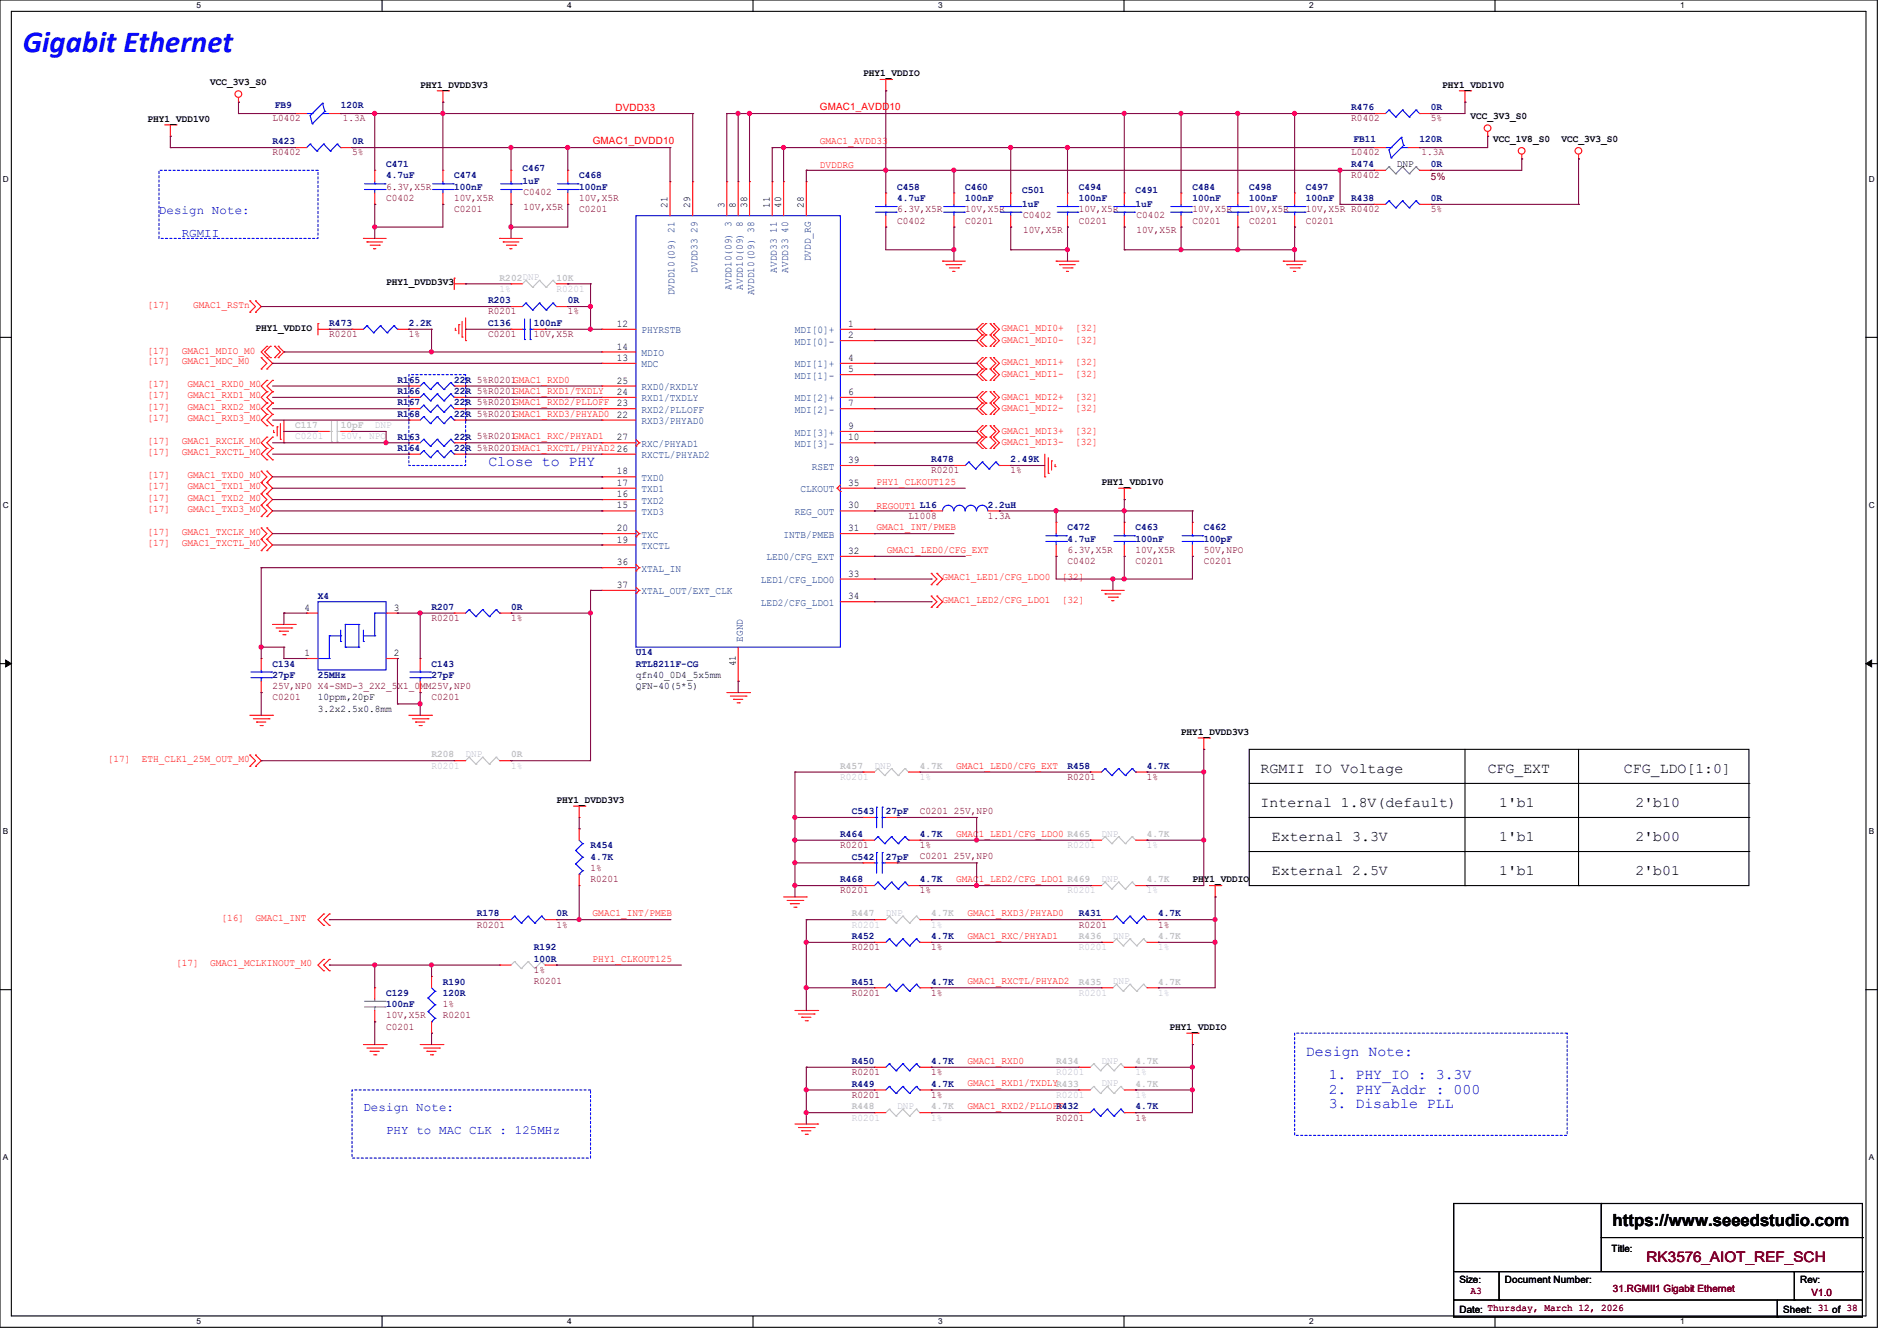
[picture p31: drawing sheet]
<svg xmlns="http://www.w3.org/2000/svg" width="297mm" height="210mm" viewBox="0 0 297 210" stroke-linecap="round" stroke-linejoin="round" font-family="sans-serif">
<defs><g id="words">
<text font-size="4.8" fill="#00f" x="3.6" y="8.1">Gigabit Ethernet</text>
<text font-size="2.6" x="252.5" y="191.9">https://www.seeedstudio.com</text>
<g font-size="2.3" fill="#00f">
<text x="76.5" y="73">Close to PHY</text>
<text x="204.5" y="165.4">Design Note:</text>
<text x="208" y="169">1. PHY_IO : 3.3V</text>
<text x="208" y="171.3">2. PHY Addr : 000</text>
<text x="208" y="173.6">3. Disable PLL</text>
</g>
<g font-size="2.3">
<text x="197.4" y="121">RGMII IO Voltage</text>
<text x="232.9" y="121">CFG_EXT</text>
<text x="254.3" y="121">CFG_LDO[1:0]</text>
<text x="197.4" y="126.3">Internal 1.8V(default)</text>
<text x="199.1" y="131.7">External 3.3V</text>
<text x="234.7" y="131.7">1'b1</text>
<text x="234.7" y="126.3">1'b1</text>
<text x="256" y="126.3">2'b10</text>
<text x="256" y="131.7">2'b00</text>
<text x="199.1" y="137">External 2.5V</text>
<text x="234.7" y="137">1'b1</text>
<text x="256" y="137">2'b01</text>
</g>
<text font-size="2.3" fill="#800000" x="257.8" y="197.7">RK3576_AIOT_REF_SCH</text>
<g font-size="1.9" fill="#00f">
<text x="24.9" y="33.5">Design Note:</text>
<text x="28.4" y="37.1">RGMII</text>
<text x="56.9" y="174">Design Note:</text>
<text x="60.5" y="177.5">PHY to MAC CLK : 125MHz</text>
</g>
<g font-size="1.6">
<text x="135.1" y="11.9">PHY1_VDDIO</text>
<text x="32.9" y="13.4">VCC_3V3_S0</text>
<text x="65.8" y="13.7">PHY1_DVDD3V3</text>
<text x="225.8" y="13.7">PHY1_VDD1V0</text>
<text x="23.1" y="19.1">PHY1_VDD1V0</text>
<text x="230.2" y="18.7">VCC_3V3_S0</text>
<text x="233.8" y="22.3">VCC_1V8_S0</text>
<text x="244.5" y="22.3">VCC_3V3_S0</text>
<text x="218.7" y="26.1">DNP</text>
<text x="104.5" y="32.6" transform="rotate(-90 104.5 32.6)">21</text>
<text x="108.1" y="32.6" transform="rotate(-90 108.1 32.6)">29</text>
<text x="113.4" y="32.6" transform="rotate(-90 113.4 32.6)">3</text>
<text x="115.2" y="32.6" transform="rotate(-90 115.2 32.6)">8</text>
<text x="117" y="32.6" transform="rotate(-90 117 32.6)">38</text>
<text x="120.5" y="32.6" transform="rotate(-90 120.5 32.6)">11</text>
<text x="122.3" y="32.6" transform="rotate(-90 122.3 32.6)">40</text>
<text x="125.9" y="32.6" transform="rotate(-90 125.9 32.6)">28</text>
<text x="60.4" y="44.7">PHY1_DVDD3V3</text>
<text x="40" y="51.8">PHY1_VDDIO</text>
<text x="96.6" y="51.2">12</text>
<text x="132.8" y="51.2">1</text>
<text x="132.8" y="53">2</text>
<text x="96.6" y="56.5">13</text>
<text x="96.6" y="54.7">14</text>
<text x="132.8" y="56.5">4</text>
<text x="132.8" y="58.3">5</text>
<text x="96.6" y="60.1">25</text>
<text x="96.6" y="61.8">24</text>
<text x="96.6" y="65.4">22</text>
<text x="132.8" y="61.8">6</text>
<text x="132.8" y="63.6">7</text>
<text x="96.6" y="69">27</text>
<text x="132.8" y="67.2">9</text>
<text x="132.8" y="69">10</text>
<text x="96.6" y="74.3">18</text>
<text x="96.6" y="76.1">17</text>
<text x="96.6" y="77.9">16</text>
<text x="132.8" y="76.1">35</text>
<text x="132.8" y="72.5">39</text>
<text x="172.5" y="75.9">PHY1_VDD1V0</text>
<text x="96.6" y="83.2">20</text>
<text x="96.6" y="79.6">15</text>
<text x="132.8" y="79.6">30</text>
<text x="132.8" y="83.2">31</text>
<text x="96.6" y="85">19</text>
<text x="96.6" y="88.5">36</text>
<text x="132.8" y="86.7">32</text>
<text x="47.7" y="95.6">4</text>
<text x="61.7" y="95.6">3</text>
<text x="96.6" y="92.1">37</text>
<text x="132.8" y="93.9">34</text>
<text x="132.8" y="90.3">33</text>
<text x="47.7" y="102.7">1</text>
<text x="61.7" y="102.7">2</text>
<text x="99.6" y="107.9">QFN-40(5*5)</text>
<text x="99.6" y="106.1">qfn40_0D4_5x5mm</text>
<text x="115.2" y="104.4" transform="rotate(-90 115.2 104.4)">41</text>
<text x="49.8" y="109.7">10ppm,20pF</text>
<text x="49.8" y="111.5">3.2x2.5x0.8mm</text>
<text x="184.9" y="115.1">PHY1_DVDD3V3</text>
<text x="87.1" y="125.7">PHY1_DVDD3V3</text>
<text x="186.7" y="138.2">PHY1_VDDIO</text>
<text x="183.1" y="161.3">PHY1_VDDIO</text>
<text x="252.3" y="196.1">Title:</text>
<text x="228.5" y="200.9">Size:</text>
<text x="235.6" y="200.9">Document Number:</text>
<text x="281.8" y="200.9">Rev:</text>
<text x="228.5" y="205.6">Date: Thursday, March 12, 2026</text>
<text x="279.2" y="205.6">Sheet: 31 of 38</text>
</g>
<g font-size="1.6" fill="#000080">
<text x="43" y="16.9">FB9</text>
<text x="53.3" y="16.9">120R</text>
<text x="211.6" y="17.3">R476</text>
<text x="224" y="17.3">0R</text>
<text x="42.7" y="22.6">R423</text>
<text x="55.1" y="22.6">0R</text>
<text x="211.9" y="22.3">FB11</text>
<text x="222.2" y="22.3">120R</text>
<text x="60.4" y="26.2">C471</text>
<text x="60.4" y="27.9">4.7uF</text>
<text x="71.1" y="27.9">C474</text>
<text x="71.1" y="29.7">100nF</text>
<text x="81.8" y="26.7">C467</text>
<text x="81.8" y="28.8">1uF</text>
<text x="90.7" y="27.9">C468</text>
<text x="90.7" y="29.7">100nF</text>
<text x="140.5" y="29.7">C458</text>
<text x="151.1" y="29.7">C460</text>
<text x="168.9" y="29.7">C494</text>
<text x="186.7" y="29.7">C484</text>
<text x="195.6" y="29.7">C498</text>
<text x="204.5" y="29.7">C497</text>
<text x="211.6" y="26.2">R474</text>
<text x="224" y="26.2">0R</text>
<text x="140.5" y="31.5">4.7uF</text>
<text x="151.1" y="31.5">100nF</text>
<text x="160" y="30.3">C501</text>
<text x="160" y="32.4">1uF</text>
<text x="168.9" y="31.5">100nF</text>
<text x="177.8" y="30.3">C491</text>
<text x="177.8" y="32.4">1uF</text>
<text x="186.7" y="31.5">100nF</text>
<text x="195.6" y="31.5">100nF</text>
<text x="204.5" y="31.5">100nF</text>
<text x="211.6" y="31.5">R438</text>
<text x="224" y="31.5">0R</text>
<text x="76.4" y="47.5">R203</text>
<text x="88.9" y="47.5">0R</text>
<text x="51.6" y="51.1">R473</text>
<text x="64" y="51.1">2.2K</text>
<text x="76.4" y="51.1">C136</text>
<text x="83.6" y="51.1">100nF</text>
<text x="62.2" y="59.9">R165</text>
<text x="71.1" y="59.9">22R 5%R0201GMAC1_RXD0</text>
<text x="62.2" y="61.7">R166</text>
<text x="62.2" y="63.5">R167</text>
<text x="62.2" y="65.3">R168</text>
<text x="71.1" y="61.7">22R 5%R0201GMAC1_RXD1/TXDLY</text>
<text x="71.1" y="63.5">22R 5%R0201GMAC1_RXD2/PLLOFF 23</text>
<text x="71.1" y="65.3">22R 5%R0201GMAC1_RXD3/PHYAD0</text>
<text x="62.2" y="68.8">R163</text>
<text x="62.2" y="70.6">R164</text>
<text x="71.1" y="68.8">22R 5%R0201GMAC1_RXC/PHYAD1</text>
<text x="71.1" y="70.6">22R 5%R0201GMAC1_RXCTL/PHYAD226</text>
<text x="145.8" y="72.4">R478</text>
<text x="158.2" y="72.4">2.49K</text>
<text x="154.7" y="79.5">2.2uH</text>
<text x="167.1" y="83.1">C472</text>
<text x="177.8" y="83.1">C463</text>
<text x="188.5" y="83.1">C462</text>
<text x="167.1" y="84.8">4.7uF</text>
<text x="177.8" y="84.8">100nF</text>
<text x="188.5" y="84.8">100pF</text>
<text x="49.8" y="93.7">X4</text>
<text x="67.6" y="95.5">R207</text>
<text x="80" y="95.5">0R</text>
<text x="42.7" y="104.4">C134</text>
<text x="42.7" y="106.2">27pF</text>
<text x="49.8" y="106.2">25MHz</text>
<text x="67.6" y="104.4">C143</text>
<text x="67.6" y="106.2">27pF</text>
<text x="99.6" y="102.6">U14</text>
<text x="99.6" y="104.4">RTL8211F-CG</text>
<text x="167.1" y="120.4">R458</text>
<text x="179.6" y="120.4">4.7K</text>
<text x="131.6" y="131.1">R464</text>
<text x="133.3" y="127.5">C543</text>
<text x="138.7" y="127.5">27pF</text>
<text x="144" y="131.1">4.7K</text>
<text x="92.4" y="132.8">R454</text>
<text x="92.4" y="134.6">4.7K</text>
<text x="133.3" y="134.6">C542</text>
<text x="138.7" y="134.6">27pF</text>
<text x="74.7" y="143.5">R178</text>
<text x="87.1" y="143.5">0R</text>
<text x="131.6" y="138.2">R468</text>
<text x="144" y="138.2">4.7K</text>
<text x="168.9" y="143.5">R431</text>
<text x="181.3" y="143.5">4.7K</text>
<text x="83.6" y="148.8">R192</text>
<text x="133.3" y="147.1">R452</text>
<text x="145.8" y="147.1">4.7K</text>
<text x="60.4" y="156">C129</text>
<text x="69.3" y="154.2">R190</text>
<text x="69.3" y="156">120R</text>
<text x="83.6" y="150.6">100R</text>
<text x="133.3" y="154.2">R451</text>
<text x="145.8" y="154.2">4.7K</text>
<text x="60.4" y="157.7">100nF</text>
<text x="133.3" y="166.6">R450</text>
<text x="145.8" y="166.6">4.7K</text>
<text x="133.3" y="170.2">R449</text>
<text x="145.8" y="170.2">4.7K</text>
<text x="165.3" y="173.7">R432</text>
<text x="177.8" y="173.7">4.7K</text>
</g>
<g font-size="1.6" fill="#f00">
<text x="96.4" y="17.4">DVDD33</text>
<text x="128.4" y="17.2">GMAC1_AVDD10</text>
<text x="92.8" y="22.6">GMAC1_DVDD10</text>
<text x="128.3" y="22.6">GMAC1_AVDD33</text>
<text x="128.3" y="26.3">DVDDRG</text>
<text x="23.1" y="48.2">[17]</text>
<text x="30.2" y="48.2">GMAC1_RSTn</text>
<text x="156.8" y="51.9">GMAC1_MDI0+</text>
<text x="156.8" y="53.7">GMAC1_MDI0-</text>
<text x="168.3" y="51.9">[32]</text>
<text x="168.3" y="53.7">[32]</text>
<text x="23.1" y="57.1">[17]</text>
<text x="23.1" y="55.5">[17]</text>
<text x="28.4" y="57.1">GMAC1_MDC_M0</text>
<text x="28.4" y="55.5">GMAC1_MDIO_M0</text>
<text x="156.8" y="57.2">GMAC1_MDI1+</text>
<text x="156.8" y="59">GMAC1_MDI1-</text>
<text x="168.3" y="57.2">[32]</text>
<text x="168.3" y="59">[32]</text>
<text x="23.1" y="60.6">[17]</text>
<text x="23.1" y="62.4">[17]</text>
<text x="23.1" y="64.2">[17]</text>
<text x="23.1" y="66">[17]</text>
<text x="29.3" y="60.6">GMAC1_RXD0_M0</text>
<text x="29.3" y="62.4">GMAC1_RXD1_M0</text>
<text x="29.3" y="64.2">GMAC1_RXD2_M0</text>
<text x="29.3" y="66">GMAC1_RXD3_M0</text>
<text x="156.8" y="62.6">GMAC1_MDI2+</text>
<text x="156.8" y="64.3">GMAC1_MDI2-</text>
<text x="168.3" y="62.6">[32]</text>
<text x="168.3" y="64.3">[32]</text>
<text x="23.1" y="69.5">[17]</text>
<text x="23.1" y="71.3">[17]</text>
<text x="28.4" y="69.5">GMAC1_RXCLK_M0</text>
<text x="28.4" y="71.3">GMAC1_RXCTL_M0</text>
<text x="156.8" y="67.9">GMAC1_MDI3+</text>
<text x="156.8" y="69.7">GMAC1_MDI3-</text>
<text x="168.3" y="67.9">[32]</text>
<text x="168.3" y="69.7">[32]</text>
<text x="23.1" y="74.8">[17]</text>
<text x="23.1" y="76.6">[17]</text>
<text x="29.3" y="74.8">GMAC1_TXD0_M0</text>
<text x="29.3" y="76.6">GMAC1_TXD1_M0</text>
<text x="137.2" y="75.9">PHY1_CLKOUT125</text>
<text x="23.1" y="78.4">[17]</text>
<text x="23.1" y="80.2">[17]</text>
<text x="23.1" y="83.7">[17]</text>
<text x="28.4" y="83.7">GMAC1_TXCLK_M0</text>
<text x="29.3" y="78.4">GMAC1_TXD2_M0</text>
<text x="29.3" y="80.2">GMAC1_TXD3_M0</text>
<text x="137.2" y="79.7">REGOUT1 L16</text>
<text x="137.2" y="83">GMAC1_INT/PMEB</text>
<text x="23.1" y="85.5">[17]</text>
<text x="28.4" y="85.5">GMAC1_TXCTL_M0</text>
<text x="138.8" y="86.6">GMAC1_LED0/CFG_EXT</text>
<text x="147.6" y="90.8">GMAC1_LED1/CFG_LDO0</text>
<text x="147.6" y="94.4">GMAC1_LED2/CFG_LDO1</text>
<text x="166.2" y="90.8">[32]</text>
<text x="166.2" y="94.4">[32]</text>
<text x="16.9" y="119.3">[17]</text>
<text x="22.2" y="119.3">ETH_CLK1_25M_OUT_M0</text>
<text x="149.7" y="120.4">GMAC1_LED0/CFG_EXT</text>
<text x="149.7" y="131">GMAC1_LED1/CFG_LDO0 R465</text>
<text x="92.8" y="143.5">GMAC1_INT/PMEB</text>
<text x="149.7" y="138.1">GMAC1_LED2/CFG_LDO1 R469</text>
<text x="151.5" y="143.5">GMAC1_RXD3/PHYAD0</text>
<text x="34.7" y="144.2">[16]</text>
<text x="40" y="144.2">GMAC1_INT</text>
<text x="151.5" y="147">GMAC1_RXC/PHYAD1</text>
<text x="27.6" y="151.3">[17]</text>
<text x="32.9" y="151.3">GMAC1_MCLKINOUT_M0</text>
<text x="92.8" y="150.6">PHY1_CLKOUT125</text>
<text x="151.5" y="154.1">GMAC1_RXCTL/PHYAD2</text>
<text x="151.5" y="166.6">GMAC1_RXD0</text>
<text x="151.5" y="170.1">GMAC1_RXD1/TXDLYR433</text>
<text x="151.5" y="173.7">GMAC1_RXD2/PLLOFF</text>
</g>
<g font-size="1.6" fill="#800000">
<text x="42.7" y="19">L0402</text>
<text x="211.6" y="19">R0402</text>
<text x="224" y="19">5%</text>
<text x="42.7" y="24.3">R0402</text>
<text x="55.1" y="24.3">5%</text>
<text x="60.4" y="29.7">6.3V,X5R</text>
<text x="211.6" y="27.9">R0402</text>
<text x="211.6" y="24.3">L0402</text>
<text x="224" y="28.1">5%</text>
<text x="60.4" y="31.5">C0402</text>
<text x="71.1" y="33.2">C0201</text>
<text x="71.1" y="31.5">10V,X5R</text>
<text x="82" y="30.6">C0402</text>
<text x="82" y="32.9">10V,X5R</text>
<text x="90.7" y="33.2">C0201</text>
<text x="90.7" y="31.5">10V,X5R</text>
<text x="140.5" y="35">C0402</text>
<text x="140.5" y="33.2">6.3V,X5R</text>
<text x="151.1" y="35">C0201</text>
<text x="151.1" y="33.2">10V,X5R</text>
<text x="160.2" y="34.1">C0402</text>
<text x="168.9" y="35">C0201</text>
<text x="168.9" y="33.2">10V,X5R</text>
<text x="178" y="34.1">C0402</text>
<text x="186.7" y="35">C0201</text>
<text x="186.7" y="33.2">10V,X5R</text>
<text x="195.6" y="35">C0201</text>
<text x="195.6" y="33.2">10V,X5R</text>
<text x="204.5" y="35">C0201</text>
<text x="204.5" y="33.2">10V,X5R R0402</text>
<text x="224" y="33.2">5%</text>
<text x="160.2" y="36.4">10V,X5R</text>
<text x="178" y="36.4">10V,X5R</text>
<text x="51.6" y="52.8">R0201</text>
<text x="64" y="52.8">1%</text>
<text x="76.4" y="49.2">R0201</text>
<text x="76.4" y="52.8">C0201</text>
<text x="83.6" y="52.8">10V,X5R</text>
<text x="88.9" y="49.2">1%</text>
<text x="145.8" y="74.1">R0201</text>
<text x="158.2" y="74.1">1%</text>
<text x="142.2" y="81.2">L1008</text>
<text x="154.7" y="81.2">1.3A</text>
<text x="167.1" y="88.3">C0402</text>
<text x="167.1" y="86.6">6.3V,X5R</text>
<text x="177.8" y="88.3">C0201</text>
<text x="177.8" y="86.6">10V,X5R</text>
<text x="188.5" y="88.3">C0201</text>
<text x="188.5" y="86.6">50V,NPO</text>
<text x="67.6" y="97.2">R0201</text>
<text x="80" y="97.2">1%</text>
<text x="42.7" y="107.9">25V,NP0 X4-SMD-3_2X2_5X1_0MM25V,NP0</text>
<text x="42.7" y="109.7">C0201</text>
<text x="67.6" y="109.7">C0201</text>
<text x="167.1" y="122.1">R0201</text>
<text x="179.6" y="122.1">1%</text>
<text x="144" y="127.5">C0201</text>
<text x="149.3" y="127.5">25V,NP0</text>
<text x="92.4" y="136.4">1%</text>
<text x="131.6" y="132.8">R0201</text>
<text x="144" y="134.6">C0201</text>
<text x="144" y="132.8">1%</text>
<text x="149.3" y="134.6">25V,NP0</text>
<text x="92.4" y="138.1">R0201</text>
<text x="131.6" y="139.9">R0201</text>
<text x="144" y="139.9">1%</text>
<text x="74.7" y="145.2">R0201</text>
<text x="87.1" y="145.2">1%</text>
<text x="133.3" y="148.8">R0201</text>
<text x="145.8" y="148.8">1%</text>
<text x="168.9" y="145.2">R0201</text>
<text x="181.3" y="145.2">1%</text>
<text x="83.6" y="152.4">1%</text>
<text x="83.6" y="154.1">R0201</text>
<text x="133.3" y="155.9">R0201</text>
<text x="145.8" y="155.9">1%</text>
<text x="60.4" y="161.2">C0201</text>
<text x="60.4" y="159.5">10V,X5R</text>
<text x="69.3" y="157.7">1%</text>
<text x="69.3" y="159.5">R0201</text>
<text x="133.3" y="168.4">R0201</text>
<text x="133.3" y="171.9">R0201</text>
<text x="145.8" y="168.4">1%</text>
<text x="145.8" y="171.9">1%</text>
<text x="165.3" y="175.5">R0201</text>
<text x="177.8" y="175.5">1%</text>
<text x="230.2" y="202.7">A3</text>
<text x="252.5" y="202.4">31.RGMII1 Gigabit Ethernet</text>
<text x="283.6" y="202.9">V1.0</text>
</g>
<g font-size="1.6" fill="#800040">
<text x="53.7" y="19">1.3A</text>
<text x="222.6" y="24.3">1.3A</text>
</g>
<g font-size="1.6" fill="#004080">
<text x="127" y="40.9" transform="rotate(-90 127 40.9)">DVDD_RG</text>
<text x="105.6" y="46.2" transform="rotate(-90 105.6 46.2)">DVDD10(09) 21</text>
<text x="109.2" y="42.7" transform="rotate(-90 109.2 42.7)">DVDD33 29</text>
<text x="114.5" y="45.4" transform="rotate(-90 114.5 45.4)">AVDD10(09) 3</text>
<text x="116.3" y="45.4" transform="rotate(-90 116.3 45.4)">AVDD10(09) 8</text>
<text x="118.1" y="46.2" transform="rotate(-90 118.1 46.2)">AVDD10(09) 38</text>
<text x="121.6" y="42.7" transform="rotate(-90 121.6 42.7)">AVDD33 11</text>
<text x="123.4" y="42.7" transform="rotate(-90 123.4 42.7)">AVDD33 40</text>
<text x="100.4" y="52.2">PHYRSTB</text>
<text x="124.5" y="52.2">MDI[0]+</text>
<text x="124.5" y="54">MDI[0]-</text>
<text x="100.4" y="57.5">MDC</text>
<text x="100.4" y="55.8">MDIO</text>
<text x="124.5" y="57.5">MDI[1]+</text>
<text x="124.5" y="59.3">MDI[1]-</text>
<text x="100.4" y="61.1">RXD0/RXDLY</text>
<text x="100.4" y="62.9">RXD1/TXDLY</text>
<text x="100.4" y="64.6">RXD2/PLLOFF</text>
<text x="124.5" y="62.9">MDI[2]+</text>
<text x="124.5" y="64.6">MDI[2]-</text>
<text x="100.4" y="71.8">RXCTL/PHYAD2</text>
<text x="100.4" y="70">RXC/PHYAD1</text>
<text x="100.4" y="66.4">RXD3/PHYAD0</text>
<text x="124.5" y="68.2">MDI[3]+</text>
<text x="124.5" y="70">MDI[3]-</text>
<text x="100.4" y="75.3">TXD0</text>
<text x="100.4" y="77.1">TXD1</text>
<text x="125.3" y="77.1">CLKOUT</text>
<text x="127.1" y="73.5">RSET</text>
<text x="100.4" y="78.9">TXD2</text>
<text x="100.4" y="80.6">TXD3</text>
<text x="124.5" y="80.6">REG_OUT</text>
<text x="100.4" y="84.2">TXC</text>
<text x="100.4" y="86">TXCTL</text>
<text x="100.4" y="89.5">XTAL_IN</text>
<text x="120" y="87.8">LED0/CFG_EXT</text>
<text x="122.7" y="84.2">INTB/PMEB</text>
<text x="100.4" y="93.1">XTAL_OUT/EXT_CLK</text>
<text x="119.1" y="94.9">LED2/CFG_LDO1</text>
<text x="119.1" y="91.3">LED1/CFG_LDO0</text>
<text x="116.3" y="100.5" transform="rotate(-90 116.3 100.5)">EGND</text>
</g>
<g font-size="1.6" fill="#c0c0c0">
<text x="78.2" y="43.9">R202DNP</text>
<text x="78.2" y="45.7">1%</text>
<text x="87.1" y="43.9">10K</text>
<text x="87.1" y="45.7">R0201</text>
<text x="46.2" y="67.1">C117</text>
<text x="46.2" y="68.8">C0201</text>
<text x="53.3" y="67.1">10pF</text>
<text x="53.3" y="68.8">50V，NPO</text>
<text x="58.7" y="67">DNP</text>
<text x="67.6" y="118.6">R208</text>
<text x="72.9" y="118.6">DNP</text>
<text x="80" y="118.6">0R</text>
<text x="67.6" y="120.4">R0201</text>
<text x="80" y="120.4">1%</text>
<text x="131.6" y="120.4">R457</text>
<text x="131.6" y="122.1">R0201</text>
<text x="136.9" y="120.4">DNP</text>
<text x="144" y="120.4">4.7K</text>
<text x="144" y="122.1">1%</text>
<text x="172.5" y="131">DNP</text>
<text x="179.6" y="131.1">4.7K</text>
<text x="167.1" y="132.8">R0201</text>
<text x="179.6" y="132.8">1%</text>
<text x="133.3" y="143.5">R447</text>
<text x="138.7" y="143.5">DNP</text>
<text x="145.8" y="143.5">4.7K</text>
<text x="167.1" y="139.9">R0201</text>
<text x="172.5" y="138.1">DNP</text>
<text x="179.6" y="138.2">4.7K</text>
<text x="179.6" y="139.9">1%</text>
<text x="133.3" y="145.2">R0201</text>
<text x="145.8" y="145.2">1%</text>
<text x="168.9" y="147.1">R436</text>
<text x="168.9" y="148.8">R0201</text>
<text x="174.2" y="147">DNP</text>
<text x="181.3" y="147.1">4.7K</text>
<text x="181.3" y="148.8">1%</text>
<text x="168.9" y="154.2">R435</text>
<text x="168.9" y="155.9">R0201</text>
<text x="174.2" y="154.1">DNP</text>
<text x="181.3" y="154.2">4.7K</text>
<text x="181.3" y="155.9">1%</text>
<text x="165.3" y="166.6">R434</text>
<text x="172.5" y="166.6">DNP</text>
<text x="177.8" y="166.6">4.7K</text>
<text x="133.3" y="173.7">R448</text>
<text x="140.5" y="173.7">DNP</text>
<text x="145.8" y="173.7">4.7K</text>
<text x="165.3" y="168.4">R0201</text>
<text x="165.3" y="171.9">R0201</text>
<text x="172.5" y="170.1">DNP</text>
<text x="177.8" y="168.4">1%</text>
<text x="177.8" y="170.2">4.7K</text>
<text x="177.8" y="171.9">1%</text>
<text x="133.3" y="175.5">R0201</text>
<text x="145.8" y="175.5">1%</text>
</g>
<g font-size="1.3">
<text x="30.8" y="1.3">5</text>
<text x="88.8" y="1.3">4</text>
<text x="146.9" y="1.3">3</text>
<text x="205" y="1.3">2</text>
<text x="263.1" y="1.3">1</text>
<text x=".5" y="28.4">D</text>
<text x="292.6" y="28.4">D</text>
<text x=".5" y="79.5">C</text>
<text x="292.6" y="79.5">C</text>
<text x=".5" y="130.6">B</text>
<text x="292.6" y="130.6">B</text>
<text x=".5" y="181.7">A</text>
<text x="292.6" y="181.7">A</text>
<text x="30.8" y="207.4">5</text>
<text x="88.8" y="207.4">4</text>
<text x="146.9" y="207.4">3</text>
<text x="205" y="207.4">2</text>
<text x="263.1" y="207.4">1</text>
</g>
</g></defs>
<path d="M0 0h293.9v207.9h-293.9zM1.8 1.8h290.3v204.3h-290.3z" fill="none" stroke="#000" stroke-width=".17"/>
<g fill="#fff">
<path d="M30.8 .2h.7v1.4h-.7z"/>
<path d="M30.8 206.2h.7v1.4h-.7z"/>
</g>
<path d="M59.8 0v1.8M59.8 206.1v1.8" fill="none" stroke="#000" stroke-width=".17"/>
<g fill="#fff">
<path d="M88.8 .2h.7v1.4h-.7z"/>
<path d="M88.8 206.2h.7v1.4h-.7z"/>
</g>
<path d="M117.9 0v1.8M117.9 206.1v1.8" fill="none" stroke="#000" stroke-width=".17"/>
<g fill="#fff">
<path d="M146.9 .2h.7v1.4h-.7z"/>
<path d="M146.9 206.2h.7v1.4h-.7z"/>
</g>
<path d="M176 0v1.8M176 206.1v1.8" fill="none" stroke="#000" stroke-width=".17"/>
<g fill="#fff">
<path d="M205 .2h.7v1.4h-.7z"/>
<path d="M205 206.2h.7v1.4h-.7z"/>
</g>
<path d="M234.1 0v1.8M234.1 206.1v1.8" fill="none" stroke="#000" stroke-width=".17"/>
<g fill="#fff">
<path d="M263.1 .2h.6v1.4h-.6z"/>
<path d="M263.1 206.2h.6v1.4h-.6z"/>
<path d="M.5 27.3h.9v1.4h-.9z"/>
<path d="M292.6 27.3h.9v1.4h-.9z"/>
<path d="M.5 78.4h.9v1.4h-.9z"/>
<path d="M292.6 78.4h.9v1.4h-.9z"/>
</g>
<path d="M0 52.8h1.8M292.1 52.8h1.8" fill="none" stroke="#000" stroke-width=".17"/>
<g fill="#fff">
<path d="M.5 129.5h.8v1.4h-.8z"/>
<path d="M292.6 129.5h.8v1.4h-.8z"/>
</g>
<path d="M0 103.9h1.8M292.1 103.9h1.8" fill="none" stroke="#000" stroke-width=".17"/>
<path d="M.9 103.4l.9 .5-.9 .5zM292.1 103.9l.9-.5v1z" fill="#000" stroke="#000" stroke-width=".16"/>
<g fill="#fff">
<path d="M.5 180.5h.8v1.4h-.8z"/>
<path d="M292.6 180.5h.8v1.4h-.8z"/>
</g>
<g fill="none" stroke="#000" stroke-width=".17">
<path d="M195.6 117.3h78.2v21.4h-78.2zM229.4 117.3v21.4M247.1 117.3v21.4M195.6 122.7h78.2M195.6 128h78.2M195.6 133.3h78.2M229.4 138.7h.1M247.1 138.7h.1M273.8 122.7h.1M273.8 128h.1M273.8 133.3h.1M0 155h1.8"/>
<path d="M292.1 155h1.8M227.6 188.5h64v17.7h-64zM227.6 199.1h64M234.7 199.1v4.5M250.7 188.5h.1M250.7 188.5v10.6M250.7 193.8h40.9M280.9 199.1v4.5M291.6 199.1h.1M291.6 193.8h.1M227.6 203.6h.1M227.6 203.6h64"/>
<path d="M234.7 203.6h.1M278.3 206.2h.1M278.3 203.6v2.6M280.9 203.6h.1"/>
</g>
<path d="M24.9 26.7h24.9v10.6h-24.9zM64 58.7h8.9v14.2h-8.9zM55.1 170.7h37.4v10.7h-37.4zM202.7 161.8h42.7v16h-42.7z" fill="none" stroke="#00f" stroke-width=".17" stroke-dasharray=".3 .3"/>
<g fill="none" stroke="#f00" stroke-width=".17">
<path d="M25.8 19.6h1.8M26.7 19.6v1.7M27.6 19.6h.1M37.3 16h.1M37.3 15.3v.7M46.2 17.8h.1M46.2 17.8h1.8M51.6 17.8h1.7M53.3 17.8h.1M68.5 14.2h1.7M69.3 16h.1M69.3 14.2v1.8"/>
<path d="M70.2 14.2h.1M137.8 12.4h1.8M138.7 14.2h.1M138.7 12.4v1.8M139.6 12.4h.1M215.1 17.8h.1M215.1 17.8h1.8M222.2 17.8h1.8M224 17.8h.1M228.5 14.2h1.8M229.4 16h.1M229.4 14.2v1.8"/>
<path d="M230.3 14.2h.1M26.7 21.3h.1M46.2 23.1h.1M46.2 23.1h1.8M53.3 23.1h1.8M55.1 23.1h.1M56.9 37.3h.1M56.9 37.3h3.6M57.4 37.9h.1M57.4 37.9h2.5M58 38.4h1.4M58.5 38.9h.1"/>
<path d="M58.5 38.9h.3M58.7 26.7h.1M58.7 32h.1M58.7 26.7v1.7M58.7 30.2v1.8M59.4 38.4h.1M69.3 26.7h.1M69.3 32h.1M69.3 26.7v1.7M69.3 30.2v1.8M78.2 37.3h.1M78.2 37.3h3.6"/>
<path d="M78.8 37.9h.1M78.8 37.9h2.4M79.3 38.4h1.4M79.8 38.9h.1M79.8 38.9h.4M80 26.7h.1M80 32h.1M80 26.7v1.7M80 30.2v1.8M80.7 38.4h.1M88.9 26.7h.1M88.9 32h.1"/>
<path d="M88.9 26.7v1.7M88.9 30.2v1.8M104.9 28.4h.1M104.9 28.4v5.4M108.5 28.4h.1M108.5 28.4v5.4M113.8 28.4h.1M113.8 28.4v5.4M115.6 28.4h.1M115.6 28.4v5.4M117.3 28.4h.1M117.3 28.4v5.4"/>
<path d="M120.9 28.4h.1M120.9 28.4v5.4M122.7 28.4h.1M122.7 28.4v5.4M126.2 28.4h.1M126.2 28.4v5.4M138.7 30.2h.1M138.7 35.6h.1M138.7 30.2v1.8M138.7 33.8v1.8M149.4 30.2h.1M149.4 35.6h.1"/>
<path d="M149.4 30.2v1.8M149.4 33.8v1.8M158.2 30.2h.1M158.2 35.6h.1M158.2 30.2v1.8M158.2 33.8v1.8M167.1 30.2h.1M167.1 35.6h.1M167.1 30.2v1.8M167.1 33.8v1.8M176 30.2h.1M176 35.6h.1"/>
<path d="M176 30.2v1.8M176 33.8v1.8M184.9 30.2h.1M184.9 35.6h.1M184.9 30.2v1.8M184.9 33.8v1.8M193.8 30.2h.1M193.8 35.6h.1M193.8 30.2v1.8M193.8 33.8v1.8M202.7 30.2h.1M202.7 35.6h.1"/>
<path d="M202.7 30.2v1.8M202.7 33.8v1.8M215.1 32h.1M215.1 26.7h.1M215.1 23.1h.1M215.1 23.1h1.8M215.1 32h1.8M215.1 26.7h1.8M220.5 23.1h1.7M222.2 23.1h.1M222.2 32h1.8M222.2 26.7h1.8"/>
<path d="M224 32h.1M224 26.7h.1M232.9 21.3h.1M232.9 20.6v.7M238.3 24.9h.1M238.3 24.2v.7M247.1 24.9h.1M247.1 24.2v.7M39.1 48.9h.1M39.1 47.1h.1M39.1 47.1l.9 .9-.9 .9M40 47.1h.1"/>
<path d="M40 48.9h.1M40 47.1l.9 .9-.9 .9M40.9 57.8h.1M40.9 56h.1M40.9 56l.9 .9-.9 .9M41.8 59.6h.1M41.8 56h.1M41.8 57.8h.1M41.8 54.2h.1M41.8 59.6l-.9 .9 .9 .8M41.8 54.2l-.9 .9 1.8 1.8-.9 .9M42.3 56h.1"/>
<path d="M42.3 54.2h.1M42.3 54.2l-.9 .9 .9 .9M42.7 59.6h.1M42.7 59.6l-.9 .9 .9 .8M43 54.2h.1M43 56h.1M43 54.2l.9 .9-.9 .9M43.6 56h.1M43.6 54.2h.1M43.6 54.2l.8 .9-.8 .9M49.8 50.7h.1M49.8 51.6h1.8"/>
<path d="M49.8 50.7v1.8M51.6 51.6h.1M55.1 51.6h.1M55.1 51.6h1.8M62.2 51.6h1.8M64 51.6h.1M71.1 43.6h.1M71.1 44.4h1.8M71.1 43.6v1.7M71.3 51.7h.1M71.3 51.4v.3M71.8 50.8h.1"/>
<path d="M71.8 50.8v1.5M72.3 52.8h.1M72.3 50.3v2.5M72.9 53.3h.1M72.9 44.4h.1M72.9 49.8v3.5M80 48h.1M80 44.4h.1M80 51.6h.1M80 51.6h1.8M80 44.4h1.8M80 48h1.8"/>
<path d="M83.6 51.6h1.7M85.3 51.6h.1M87.1 44.4h1.8M87.1 48h1.8M88.9 48h.1M88.9 44.4h.1M94.2 51.6h.1M94.2 56.9h.1M94.2 55.1h.1M94.2 51.6h5.4M94.2 56.9h5.4M94.2 55.1h5.4"/>
<path d="M131.6 51.6h5.3M131.6 56.9h5.3M131.6 53.3h5.3M131.6 58.7h5.3M136.9 51.6h.1M136.9 53.3h.1M136.9 56.9h.1M136.9 58.7h.1M147.6 40.9h.1M147.6 40.9h3.5M148.1 41.4h.1M148.1 41.4h2.5"/>
<path d="M148.6 42h1.5M149.2 42.5h.1M149.2 42.5h.3M150.1 42h.1M153.8 56h.1M153.8 57.8h.1M153.8 50.7h.1M153.8 52.5h.1M153.8 59.6h.1M153.8 54.2h.1M153.8 56l-.9 .9 .9 .9M153.8 50.7l-.9 .9 .9 .9"/>
<path d="M153.8 57.8l-.9 .9 .9 .9M153.8 52.5l-.9 .8 .9 .9M154.3 57.8h.1M154.3 56h.1M154.3 52.5h.1M154.3 50.7h.1M154.3 59.6h.1M154.3 54.2h.1M154.3 56l-.8 .9 .8 .9M154.3 50.7l-.8 .9 .8 .9M154.3 57.8l-.8 .9 .8 .9M154.3 52.5l-.8 .8 .8 .9"/>
<path d="M155 57.8h.1M155 56h.1M155 52.5h.1M155 50.7h.1M155 59.6h.1M155 54.2h.1M155 56l.9 .9-.9 .9M155 50.7l.9 .9-.9 .9M155 57.8l.9 .9-.9 .9M155 52.5l.9 .8-.9 .9M155.6 56h.1M155.6 57.8h.1"/>
<path d="M155.6 50.7h.1M155.6 52.5h.1M155.6 59.6h.1M155.6 54.2h.1M155.6 52.5l.9 .8-.9 .9M155.6 56l.9 .9-.9 .9M155.6 50.7l.9 .9-.9 .9M155.6 57.8l.9 .9-.9 .9M165.4 40.9h.1M165.4 40.9h3.5M165.9 41.4h.1M165.9 41.4h2.5"/>
<path d="M166.4 42h1.5M167 42.5h.1M167 42.5h.3M167.9 42h.1M200.9 40.9h.1M200.9 40.9h3.6M201.5 41.4h.1M201.5 41.4h2.4M202 42h1.4M202.5 42.5h.1M202.5 42.5h.4M203.4 42h.1"/>
<path d="M40.9 75.6h.1M40.9 73.8h.1M40.9 77.3h.1M40.9 79.1h.1M40.9 73.8l.9 .9-.9 .9M40.9 75.6l.9 .9-.9 .8M40.9 77.3l.9 .9-.9 .9M40.9 79.1l.9 .9-.9 .9M41.8 73.8h.1M41.8 75.6h.1M41.8 77.3h.1M41.8 79.1h.1"/>
<path d="M41.8 61.3h.1M41.8 63.1h.1M41.8 64.9h.1M41.8 66.7h.1M41.8 70.2h.1M41.8 68.5h.1M41.8 72h.1M41.8 73.8l.9 .9-.9 .9M41.8 75.6l.9 .9-.9 .8M41.8 77.3l.9 .9-.9 .9M41.8 79.1l.9 .9-.9 .9M41.8 61.3l-.9 .9 .9 .9"/>
<path d="M41.8 63.1l-.9 .9 .9 .9M41.8 64.9l-.9 .9 .9 .9M41.8 68.5l-.9 .8 .9 .9M41.8 70.2l-.9 .9 .9 .9M42.7 61.3h.1M42.7 63.1h.1M42.7 64.9h.1M42.7 66.7h.1M42.7 70.2h.1M42.7 68.5h.1M42.7 72h.1M42.7 61.3l-.9 .9 .9 .9"/>
<path d="M42.7 63.1l-.9 .9 .9 .9M42.7 64.9l-.9 .9 .9 .9M42.7 68.5l-.9 .8 .9 .9M42.7 70.2l-.9 .9 .9 .9M42.8 67.7h.1M42.8 67.4v.3M43.4 66.8h.1M43.4 66.8v1.5M43.9 68.8h.1M43.9 66.3v2.5M44.4 69.3h.1M44.4 65.8v3.5"/>
<path d="M49.8 67.6h.1M49.8 67.6h1.8M53.3 67.6h1.8M55.1 67.6h.1M64 60.5h.1M64 62.2h.1M64 69.3h.1M64 64h.1M64 65.8h.1M64 71.1h.1M64 60.5h1.8M64 62.2h1.8"/>
<path d="M64 71.1h1.8M64 69.3h1.8M64 64h1.8M64 65.8h1.8M71.1 60.5h1.8M71.1 62.2h1.8M71.1 71.1h1.8M71.1 69.3h1.8M71.1 64h1.8M71.1 65.8h1.8M72.9 60.5h.1M72.9 62.2h.1"/>
<path d="M72.9 69.3h.1M72.9 64h.1M72.9 65.8h.1M72.9 71.1h.1M94.2 71.1h.1M94.2 69.3h.1M94.2 74.7h.1M94.2 76.5h.1M94.2 78.2h.1M94.2 60.5h.1M94.2 62.2h.1M94.2 64h.1"/>
<path d="M94.2 65.8h.1M94.2 76.5h5.4M94.2 60.5h5.4M94.2 62.2h5.4M94.2 71.1h5.4M94.2 69.3h5.4M94.2 74.7h5.4M94.2 78.2h5.4M94.2 64h5.4M94.2 65.8h5.4M99.6 69.8h.1M99.6 68.8l.5 .5"/>
<path d="M100.1 69.3h.1M100.1 69.3l-.5 .5M131.1 76.5h.1M131.1 76.5l.5 .5M131.6 77h.1M131.6 76.5h5.3M131.6 75.9l-.5 .6M131.6 62.2h5.3M131.6 69.3h5.3M131.6 72.9h5.3M131.6 64h5.3M131.6 67.6h5.3"/>
<path d="M136.9 76.5h.1M136.9 72.9h.1M136.9 62.2h.1M136.9 64h.1M136.9 67.6h.1M136.9 69.3h.1M149.4 72.9h.1M149.4 72.9h1.7M153.8 61.3h.1M153.8 63.1h.1M153.8 64.9h.1M153.8 66.7h.1"/>
<path d="M153.8 68.5h.1M153.8 70.2h.1M153.8 61.3l-.9 .9 .9 .9M153.8 63.1l-.9 .9 .9 .9M153.8 66.7l-.9 .9 .9 .9M153.8 68.5l-.9 .8 .9 .9M154.3 63.1h.1M154.3 61.3h.1M154.3 64.9h.1M154.3 68.5h.1M154.3 66.7h.1M154.3 70.2h.1"/>
<path d="M154.3 61.3l-.8 .9 .8 .9M154.3 63.1l-.8 .9 .8 .9M154.3 66.7l-.8 .9 .8 .9M154.3 68.5l-.8 .8 .8 .9M155 63.1h.1M155 61.3h.1M155 64.9h.1M155 68.5h.1M155 66.7h.1M155 70.2h.1M155 61.3l.9 .9-.9 .9M155 63.1l.9 .9-.9 .9"/>
<path d="M155 66.7l.9 .9-.9 .9M155 68.5l.9 .8-.9 .9M155.6 61.3h.1M155.6 63.1h.1M155.6 64.9h.1M155.6 66.7h.1M155.6 68.5h.1M155.6 70.2h.1M155.6 61.3l.9 .9-.9 .9M155.6 63.1l.9 .9-.9 .9M155.6 66.7l.9 .9-.9 .9M155.6 68.5l.9 .8-.9 .9"/>
<path d="M156.5 72.9h1.7M158.2 72.9h.1M163.6 74.7h.1M163.6 71.1v3.6M164.1 74.1h.1M164.1 71.7v2.4M164.6 72.2h.1M164.6 72.2v1.4M165.2 73.1h.1M165.2 72.7v.4M175.1 76.5h1.8M176 78.2h.1"/>
<path d="M176 76.5v1.7M176.9 76.5h.1M40.9 80.9h.1M40.9 84.5h.1M40.9 82.7h.1M40.9 86.2h.1M40.9 82.7l.9 .9-.9 .9M40.9 84.5l.9 .8-.9 .9M41.8 80.9h.1M41.8 82.7h.1M41.8 84.5h.1M41.8 86.2h.1"/>
<path d="M41.8 82.7l.9 .9-.9 .9M41.8 84.5l.9 .8-.9 .9M42.7 97.8h3.5M43.2 98.3h2.5M43.7 98.8h.1M43.7 98.8h1.5M44.3 99.4h.3M44.6 99.4h.1M45.7 98.3h.1M46.2 97.8h.1M48 96h.1M48 96h1.8"/>
<path d="M60.5 96h1.7M62.2 96h.1M71.1 96h.1M71.1 96h1.8M78.2 96h1.8M80 96h.1M94.2 83.6h.1M94.2 85.3h.1M94.2 80h.1M94.2 92.5h.1M94.2 88.9h.1M94.2 92.5h5.4"/>
<path d="M94.2 83.6h5.4M94.2 85.3h5.4M94.2 80h5.4M94.2 88.9h5.4M99.6 84.1h.1M99.6 93h.1M99.6 89.4h.1M99.6 83.1l.5 .5M99.6 91.9l.5 .6M99.6 88.4l.5 .5M100.1 83.6h.1M100.1 92.5h.1"/>
<path d="M100.1 88.9h.1M100.1 83.6l-.5 .5M100.1 92.5l-.5 .5M100.1 88.9l-.5 .5M131.6 83.6h5.3M131.6 80h5.3M131.6 94.2h5.3M131.6 87.1h5.3M131.6 90.7h5.3M136.9 94.2h.1M136.9 80h.1M136.9 87.1h.1"/>
<path d="M136.9 83.6h.1M136.9 90.7h.1M145.8 89.8h.1M145.8 91.6h.1M145.8 93.3h.1M145.8 95.1h.1M145.8 80h.1M145.8 89.8l.9 .9-.9 .9M145.8 93.3l.9 .9-.9 .9M145.8 80h1.8M146.7 89.8h.1M146.7 91.6h.1"/>
<path d="M146.7 93.3h.1M146.7 95.1h.1M146.7 89.8l.9 .9-.9 .9M146.7 93.3l.9 .9-.9 .9M154.7 80h1.8M156.5 80h.1M165.4 81.8h.1M165.4 87.1h.1M165.4 81.8v1.8M165.4 85.3v1.8M172.5 92.5h.1M172.5 92.5h3.5"/>
<path d="M173 93h.1M173 93h2.5M173.5 93.5h1.5M174.1 94.1h.1M174.1 94.1h.3M175 93.5h.1M176 81.8h.1M176 87.1h.1M176 81.8v1.8M176 85.3v1.8M186.7 81.8h.1M186.7 87.1h.1"/>
<path d="M186.7 81.8v1.8M186.7 85.3v1.8M39.1 118.2h.1M39.1 112h3.6M39.1 118.2l.9 .9-.9 .9M39.7 112.6h2.4M40 118.2h.1M40 118.2l.9 .9-.9 .9M40.2 113.1h.1M40.2 113.1h1.4M40.7 113.6h.4M40.9 103.1h.1"/>
<path d="M40.9 108.5h.1M40.9 103.1v1.8M40.9 106.7v1.8M41.1 113.6h.1M42.1 112.6h.1M42.7 112h.1M48 103.1h.1M48 103.1h1.8M60.5 103.1h1.7M62.2 103.1h.1M64 112h3.6M64.6 112.6h2.4"/>
<path d="M65.1 113.1h.1M65.1 113.1h1.4M65.6 113.6h.4M65.8 103.1h.1M65.8 108.5h.1M65.8 103.1v1.8M65.8 106.7v1.8M66 113.6h.1M67 112.6h.1M67.6 112h.1M71.1 119.1h.1M71.1 119.1h1.8"/>
<path d="M78.2 119.1h1.8M80 119.1h.1M113.8 108.5h3.5M114.3 109h2.5M114.9 109.5h.1M114.9 109.5h1.4M115.4 110.1h.3M115.6 106.7h.1M115.6 101.3v5.4M115.7 110.1h.1M116.8 109h.1M117.3 108.5h.1"/>
<path d="M187.6 115.6h1.8M188.5 117.3h.1M188.5 115.6v1.7M189.4 115.6h.1M39.1 120h.1M40 120h.1M89.8 126.2h1.8M90.7 128h.1M90.7 129.8h.1M90.7 138.7h.1M90.7 126.2v1.8M90.7 129.8v1.8"/>
<path d="M90.7 136.9v1.8M91.6 126.2h.1M135.1 128h.1M135.1 138.7h.1M135.1 120.9h.1M135.1 135.1h.1M135.1 131.6h.1M135.1 138.7h1.8M135.1 120.9h1.8M135.1 128h1.8M135.1 131.6h1.8M135.1 135.1h1.8"/>
<path d="M138.7 128h1.8M138.7 135.1h1.8M140.5 128h.1M140.5 135.1h.1M142.2 138.7h1.8M142.2 120.9h1.8M142.2 131.6h1.8M144 138.7h.1M144 120.9h.1M144 131.6h.1M170.7 120.9h.1M170.7 138.7h.1"/>
<path d="M170.7 131.6h.1M170.7 138.7h1.8M170.7 120.9h1.8M170.7 131.6h1.8M177.8 138.7h1.8M177.8 120.9h1.8M177.8 131.6h1.8M179.6 120.9h.1M179.6 138.7h.1M179.6 131.6h.1M189.4 138.7h1.7M190.2 138.7v1.8"/>
<path d="M191.1 138.7h.1M50.7 150.2h.1M50.7 152h.1M50.7 143.1h.1M50.7 144.9h.1M50.7 150.2l-.9 .9 .9 .9M50.7 143.1l-.9 .9 .9 .9M51.6 150.2h.1M51.6 152h.1M51.6 143.1h.1M51.6 144.9h.1M51.6 150.2l-.9 .9 .9 .9"/>
<path d="M51.6 143.1l-.9 .9 .9 .9M58.7 154.7h.1M58.7 154.7v1.8M58.7 158.2v1.8M67.6 152.9h.1M67.6 152.9v1.8M78.2 151.1h.1M78.2 144h.1M78.2 144h1.8M78.2 151.1h1.8M85.3 144h1.8M85.3 151.1h1.8"/>
<path d="M87.1 151.1h.1M87.1 144h.1M122.7 140.5h3.5M123.2 141h2.5M123.7 141.5h.1M123.7 141.5h1.5M124.3 142.1h.3M124.5 158.2h3.5M124.6 142.1h.1M125 158.8h2.5M125.5 159.3h.1M125.5 159.3h1.5"/>
<path d="M125.7 141h.1M126.1 159.9h.3M126.2 140.5h.1M126.4 159.9h.1M127.5 158.8h.1M128 158.2h.1M136.9 144h.1M136.9 154.7h.1M136.9 147.6h.1M136.9 154.7h1.8M136.9 147.6h1.8M136.9 144h1.8"/>
<path d="M144 154.7h1.8M144 147.6h1.8M144 144h1.8M145.8 144h.1M145.8 154.7h.1M145.8 147.6h.1M172.5 154.7h.1M172.5 147.6h.1M172.5 144h.1M172.5 154.7h1.7M172.5 147.6h1.7M172.5 144h1.7"/>
<path d="M179.6 154.7h1.8M179.6 147.6h1.8M179.6 144h1.8M181.4 154.7h.1M181.4 147.6h.1M181.4 144h.1M190.2 140.5h.1M56.9 163.6h3.6M57.4 164.1h2.5M58 164.6h.1M58 164.6h1.4M58.5 165.2h.3"/>
<path d="M58.7 160h.1M58.8 165.2h.1M59.9 164.1h.1M60.5 163.6h.1M65.8 163.6h3.5M66.3 164.1h2.5M66.8 164.6h.1M66.8 164.6h1.5M67.4 165.2h.3M67.6 161.8h.1M67.6 160v1.8M67.7 165.2h.1"/>
<path d="M68.8 164.1h.1M69.3 163.6h.1M124.5 176h3.5M125 176.6h2.5M125.5 177.1h.1M125.5 177.1h1.5M126.1 177.6h.3M126.4 177.6h.1M127.5 176.6h.1M128 176h.1M136.9 167.1h.1M136.9 170.7h.1"/>
<path d="M136.9 174.2h.1M136.9 167.1h1.8M136.9 170.7h1.8M136.9 174.2h1.8M144 167.1h1.8M144 170.7h1.8M144 174.2h1.8M145.8 167.1h.1M145.8 170.7h.1M145.8 174.2h.1M168.9 167.1h.1M168.9 170.7h.1"/>
<path d="M168.9 174.2h.1M168.9 167.1h1.8M168.9 170.7h1.8M168.9 174.2h1.8M176 167.1h1.8M176 170.7h1.8M176 174.2h1.8M177.8 167.1h.1M177.8 170.7h.1M177.8 174.2h.1M185.8 161.8h1.8M186.7 163.6h.1"/>
<path d="M186.7 161.8v1.8M187.6 161.8h.1"/>
<circle cx="37.3" cy="14.7" r=".52"/>
<circle cx="232.9" cy="20.1" r=".52"/>
<circle cx="238.2" cy="23.6" r=".52"/>
<circle cx="247.1" cy="23.6" r=".52"/>
</g>
<g fill="none" stroke="#00f" stroke-width=".17">
<path d="M48 17.8h.9M48.9 19.4h.1M48.9 17.8h.1M50.5 16.2h.1M50.5 17.8h.1M50.5 16.2l-1.9 1.9 .3 1.3M50.5 17.8h1.1M50.5 16.2l.3 1.2M50.8 17.4h.1M50.8 17.4l-1.9 2M217.5 17.2h.1M217.5 17.2l-.6 .6"/>
<path d="M217.5 17.2l1 1.1M218.5 18.3h.1M219.6 17.2h.1M219.6 17.2l-1.1 1.1M219.6 17.2l1 1.1M220.6 18.3h.1M221.7 17.2h.1M221.7 17.2l-1.1 1.1M221.7 17.2l.5 .6M222.2 17.8h.1M48.6 22.6h.1M48.6 22.6l-.6 .5"/>
<path d="M48.6 22.6l1 1.1M49.6 23.7h.1M50.7 22.6h.1M50.7 22.6l-1.1 1.1M50.7 22.6l1 1.1M51.7 23.7h.1M52.8 22.6h.1M52.8 22.6l-1.1 1.1M52.8 22.6l.5 .5M53.3 23.1h.1M57.1 28.8h3.2M57.1 29.7h3.2"/>
<path d="M58.7 29.7h.1M58.7 28.8h.1M58.7 28.4v.4M58.7 29.7v.5M60.3 28.8h.1M60.3 29.7h.1M67.7 28.8h3.3M67.7 29.7h3.3M69.3 29.7h.1M69.3 28.8h.1M69.3 28.4v.4M69.3 29.7v.5"/>
<path d="M71 28.8h.1M71 29.7h.1M78.4 28.8h3.2M78.4 29.7h3.2M80 29.7h.1M80 28.8h.1M80 28.4v.4M80 29.7v.5M81.6 28.8h.1M81.6 29.7h.1M87.3 28.8h3.2M87.3 29.7h3.2"/>
<path d="M88.9 29.7h.1M88.9 28.8h.1M88.9 28.4v.4M88.9 29.7v.5M90.5 28.8h.1M90.5 29.7h.1M99.6 33.8h32v67.5h-32zM137.1 32.3h3.2M137.1 33.2h3.2M138.7 33.2h.1M138.7 32.3h.1M138.7 32v.3"/>
<path d="M138.7 33.2v.6M140.3 32.3h.1M140.3 33.2h.1M147.7 32.3h3.3M147.7 33.2h3.3M149.4 33.2h.1M149.4 32.3h.1M149.4 32v.3M149.4 33.2v.6M151 32.3h.1M151 33.2h.1M156.6 32.3h3.3"/>
<path d="M156.6 33.2h3.3M158.2 33.2h.1M158.2 32.3h.1M158.2 32v.3M158.2 33.2v.6M159.9 32.3h.1M159.9 33.2h.1M165.5 32.3h3.2M165.5 33.2h3.2M167.1 33.2h.1M167.1 32.3h.1M167.1 32v.3"/>
<path d="M167.1 33.2v.6M168.7 32.3h.1M168.7 33.2h.1M174.4 32.3h3.2M174.4 33.2h3.2M176 33.2h.1M176 32.3h.1M176 32v.3M176 33.2v.6M177.6 32.3h.1M177.6 33.2h.1M183.3 32.3h3.2"/>
<path d="M183.3 33.2h3.2M184.9 33.2h.1M184.9 32.3h.1M184.9 32v.3M184.9 33.2v.6M186.5 32.3h.1M186.5 33.2h.1M192.2 32.3h3.2M192.2 33.2h3.2M193.8 33.2h.1M193.8 32.3h.1M193.8 32v.3"/>
<path d="M193.8 33.2v.6M195.4 32.3h.1M195.4 33.2h.1M201.1 32.3h3.2M201.1 33.2h3.2M202.7 33.2h.1M202.7 32.3h.1M202.7 32v.3M202.7 33.2v.6M204.3 32.3h.1M204.3 33.2h.1M216.9 23.1h.9"/>
<path d="M217.5 31.5h.1M217.5 31.5l-.6 .5M217.5 31.5l1 1.1M217.8 24.7h.1M217.8 23.1h.1M218.5 32.6h.1M219.4 21.5h.1M219.4 23.1h.1M219.4 21.5l-1.9 2 .3 1.2M219.4 23.1h1.1M219.4 21.5l.4 1.3M219.6 31.5h.1"/>
<path d="M219.6 31.5l-1.1 1.1M219.6 31.5l1 1.1M219.8 22.8h.1M219.8 22.8l-2 1.9M220.6 32.6h.1M221.7 31.5h.1M221.7 31.5l-1.1 1.1M221.7 31.5l.5 .5M222.2 32h.1M57.4 51h.1M57.4 51l-.5 .6M57.4 51l1.1 1.1"/>
<path d="M58.5 52.1h.1M59.6 51h.1M59.6 51l-1.1 1.1M59.6 51l1 1.1M60.6 52.1h.1M61.7 51h.1M61.7 51l-1.1 1.1M61.7 51l.5 .6M62.2 51.6h.1M66.3 59.9h.1M66.3 59.9l-.5 .6M66.3 59.9l1.1 1.1"/>
<path d="M68.5 59.9h.1M68.5 59.9l-1.1 1.1M68.5 59.9l1 1.1M70.6 59.9h.1M70.6 59.9l-1.1 1.1M70.6 59.9l.5 .6M81.8 51.6h.3M82.1 53.2h.1M82.1 51.6h.1M82.1 50v3.2M82.3 47.5h.1M82.3 47.5l-.5 .5"/>
<path d="M82.3 47.5l1.1 1.1M83 53.2h.1M83 51.6h.1M83 50v3.2M83 51.6h.6M83.4 48.6h.1M84.5 47.5h.1M84.5 47.5l-1.1 1.1M84.5 47.5l1 1.1M85.5 48.6h.1M86.6 47.5h.1M86.6 47.5l-1.1 1.1"/>
<path d="M86.6 47.5l.5 .5M87.1 48h.1M66.3 61.7h.1M66.3 68.8h.1M66.3 63.5h.1M66.3 65.2h.1M66.3 70.6h.1M66.3 61.7l-.5 .5M66.3 61.7l1.1 1.1M66.3 68.8l-.5 .5M66.3 68.8l1.1 1.1M66.3 63.5l-.5 .5"/>
<path d="M66.3 63.5l1.1 1.1M66.3 65.2l-.5 .6M66.3 65.2l1.1 1.1M66.3 70.6l-.5 .5M66.3 70.6l1.1 1.1M67.4 61h.1M67.4 62.8h.1M67.4 69.9h.1M67.4 64.6h.1M67.4 66.3h.1M67.4 71.7h.1M68.5 61.7h.1"/>
<path d="M68.5 68.8h.1M68.5 63.5h.1M68.5 65.2h.1M68.5 70.6h.1M68.5 61.7l-1.1 1.1M68.5 61.7l1 1.1M68.5 68.8l-1.1 1.1M68.5 68.8l1 1.1M68.5 63.5l-1.1 1.1M68.5 63.5l1 1.1M68.5 65.2l-1.1 1.1M68.5 65.2l1 1.1"/>
<path d="M68.5 70.6l-1.1 1.1M68.5 70.6l1 1.1M69.5 61h.1M69.5 62.8h.1M69.5 69.9h.1M69.5 64.6h.1M69.5 66.3h.1M69.5 71.7h.1M70.6 61.7h.1M70.6 68.8h.1M70.6 63.5h.1M70.6 65.2h.1"/>
<path d="M70.6 70.6h.1M70.6 61.7l-1.1 1.1M70.6 61.7l.5 .5M70.6 68.8l-1.1 1.1M70.6 68.8l.5 .5M70.6 63.5l-1.1 1.1M70.6 63.5l.5 .5M70.6 65.2l-1.1 1.1M70.6 65.2l.5 .6M70.6 70.6l-1.1 1.1M70.6 70.6l.5 .5M71.1 60.5h.1"/>
<path d="M71.1 62.2h.1M71.1 69.3h.1M71.1 64h.1M71.1 65.8h.1M71.1 71.1h.1M151.7 72.3h.1M151.7 72.3l-.6 .6M151.7 72.3l1 1.1M152.7 73.4h.1M153.8 72.3h.1M153.8 72.3l-1.1 1.1M153.8 72.3l1.1 1.1"/>
<path d="M154.9 73.4h.1M155.9 72.3h.1M155.9 72.3l-1 1.1M155.9 72.3l.6 .6M156.5 72.9h.1M49.8 94.2h10.7v10.7h-10.7zM51.6 99.6h.1M51.6 99.6h1.7M51.6 99.6v3.5M53.3 99.6h.1M53.3 98.7v1.8M54.1 97.8h.1"/>
<path d="M54.1 97.8v3.5M54.1 97.8h2.1M56.2 97.8h.1M56.2 97.8v3.5M56.9 98.7v1.8M56.9 99.6h1.8M58.7 99.6h.1M58.7 96h.1M58.7 96v3.6M58.7 96h1.8M60.5 96h.1M73.4 95.5h.1"/>
<path d="M73.4 95.5l-.5 .5M73.4 95.5l1.1 1.1M74.5 96.6h.1M75.6 95.5h.1M75.6 95.5l-1.1 1.1M75.6 95.5l1 1.1M76.6 96.6h.1M77.7 95.5h.1M77.7 95.5l-1.1 1.1M77.7 95.5l.5 .5M78.2 96h.1M147.6 80a.87 .87 0 0 1 .8-.9 .87 .87 0 0 1 .9 .9"/>
<path d="M149.4 80a.87 .87 0 0 1 .8-.9 .87 .87 0 0 1 .9 .9M151.1 80a.87 .87 0 0 1 .9-.9 .87 .87 0 0 1 .9 .9M152.9 80a.87 .87 0 0 1 .9-.9 .87 .87 0 0 1 .8 .9M163.7 83.9h3.3M163.7 84.8h3.3M165.4 84.8h.1M165.4 83.9h.1M165.4 83.6v.3M165.4 84.8v.5M167 83.9h.1M167 84.8h.1M174.4 83.9h3.2"/>
<path d="M174.4 84.8h3.2M176 84.8h.1M176 83.9h.1M176 83.6v.3M176 84.8v.5M177.6 83.9h.1M177.6 84.8h.1M185.1 83.9h3.2M185.1 84.8h3.2M186.7 84.8h.1M186.7 83.9h.1M186.7 83.6v.3"/>
<path d="M186.7 84.8v.5M188.3 83.9h.1M188.3 84.8h.1M39.3 105.2h3.2M39.3 106.1h3.2M40.9 106.1h.1M40.9 105.2h.1M40.9 104.9v.3M40.9 106.1v.6M42.5 105.2h.1M42.5 106.1h.1M49.8 103.1h1.8"/>
<path d="M51.6 103.1h.1M53.3 100.5h.1M54.1 101.3h.1M54.1 101.3h2.1M56.2 101.3h.1M56.9 100.5h.1M64.2 105.2h3.2M64.2 106.1h3.2M65.8 106.1h.1M65.8 105.2h.1M65.8 104.9v.3M65.8 106.1v.6"/>
<path d="M67.4 105.2h.1M67.4 106.1h.1M90.1 133.2h.1M90.1 135.3h.1M90.1 133.2l1.1 1M90.1 135.3l1.1 1.1M90.7 136.9h.1M90.7 131.6l.5 .5M91.2 132.1h.1M91.2 134.2h.1M91.2 136.4h.1M91.2 132.1l-1.1 1.1"/>
<path d="M91.2 134.2l-1.1 1.1M91.2 136.4l-.5 .5M136.9 128h.3M136.9 135.1h.3M137.2 126.4h.1M137.2 128h.1M137.2 133.5h.1M137.2 135.1h.1M137.2 126.4v3.2M137.2 133.5v3.2M137.5 138.1h.1M137.5 131h.1"/>
<path d="M137.5 138.1l-.6 .6M137.5 138.1l1 1.1M137.5 131l-.6 .6M137.5 131l1 1.1M138.1 128h.1M138.1 126.4h.1M138.1 135.1h.1M138.1 133.5h.1M138.1 128h.6M138.1 126.4v3.2M138.1 133.5v3.2M138.1 135.1h.6"/>
<path d="M138.5 139.2h.1M138.5 132.1h.1M139.6 138.1h.1M139.6 131h.1M139.6 138.1l-1.1 1.1M139.6 138.1l1 1.1M139.6 131l-1.1 1.1M139.6 131l1 1.1M140.6 139.2h.1M140.6 132.1h.1M141.7 138.1h.1M141.7 131h.1"/>
<path d="M141.7 138.1l-1.1 1.1M141.7 138.1l.5 .6M141.7 131l-1.1 1.1M141.7 131l.5 .6M142.2 138.7h.1M142.2 131.6h.1M173 120.4h.1M173 120.4l-.5 .5M173 120.4l1.1 1.1M174.1 121.5h.1M175.1 120.4h.1M175.1 120.4l-1 1.1"/>
<path d="M175.1 120.4l1.1 1.1M176.2 121.5h.1M177.2 120.4h.1M177.2 120.4l-1 1.1M177.2 120.4l.6 .5M177.8 120.9h.1M67 156.3h.1M67 158.4h.1M67 156.3l1.1 1.1M67 158.4l1.1 1.1M67.6 154.7l.5 .5M68.1 155.2h.1"/>
<path d="M68.1 157.4h.1M68.1 159.5h.1M68.1 159.5l-.5 .5M68.1 155.2l-1.1 1.1M68.1 157.4l-1.1 1M80.6 143.5h.1M80.6 143.5l-.6 .5M80.6 143.5l1 1.1M81.6 144.6h.1M82.7 143.5h.1M82.7 143.5l-1.1 1.1M82.7 143.5l1 1.1"/>
<path d="M83.7 144.6h.1M84.8 143.5h.1M84.8 143.5l-1.1 1.1M84.8 143.5l.5 .5M85.3 144h.1M139.2 154.1h.1M139.2 147h.1M139.2 154.1l-.5 .6M139.2 154.1l1.1 1.1M139.2 147l-.5 .6M139.2 147l1.1 1.1M140.3 155.2h.1"/>
<path d="M140.3 148.1h.1M141.4 154.1h.1M141.4 147h.1M141.4 154.1l-1.1 1.1M141.4 154.1l1 1.1M141.4 147l-1.1 1.1M141.4 147l1 1.1M142.4 155.2h.1M142.4 148.1h.1M143.5 154.1h.1M143.5 147h.1M143.5 154.1l-1.1 1.1"/>
<path d="M143.5 154.1l.5 .6M143.5 147l-1.1 1.1M143.5 147l.5 .6M144 154.7h.1M144 147.6h.1M174.8 143.5h.1M174.8 143.5l-.6 .5M174.8 143.5l1.1 1.1M175.9 144.6h.1M176.9 143.5h.1M176.9 143.5l-1 1.1M176.9 143.5l1.1 1.1"/>
<path d="M178 144.6h.1M179 143.5h.1M179 143.5l-1 1.1M179 143.5l.6 .5M179.6 144h.1M67.6 160h.1M139.2 166.6h.1M139.2 170.1h.1M139.2 166.6l-.5 .5M139.2 166.6l1.1 1.1M139.2 170.1l-.5 .6M139.2 170.1l1.1 1.1"/>
<path d="M140.3 167.7h.1M140.3 171.2h.1M141.4 166.6h.1M141.4 170.1h.1M141.4 166.6l-1.1 1.1M141.4 166.6l1 1.1M141.4 170.1l-1.1 1.1M141.4 170.1l1 1.1M142.4 167.7h.1M142.4 171.2h.1M143.5 166.6h.1M143.5 170.1h.1"/>
<path d="M143.5 166.6l-1.1 1.1M143.5 166.6l.5 .5M143.5 170.1l-1.1 1.1M143.5 170.1l.5 .6M144 167.1h.1M144 170.7h.1M171.2 173.7h.1M171.2 173.7l-.5 .5M171.2 173.7l1.1 1.1M172.3 174.8h.1M173.4 173.7h.1M173.4 173.7l-1.1 1.1"/>
<path d="M173.4 173.7l1 1.1M174.4 174.8h.1M175.5 173.7h.1M175.5 173.7l-1.1 1.1M175.5 173.7l.5 .5M176 174.2h.1"/>
</g>
<g fill="none" stroke="#c0c0c0" stroke-width=".17">
<path d="M82.3 43.9h.1M82.3 43.9l-.5 .5M82.3 43.9l1.1 1.1M83.4 45h.1M84.5 43.9h.1M84.5 43.9l-1.1 1.1M84.5 43.9l1 1.1M85.5 45h.1M86.6 43.9h.1M86.6 43.9l-1.1 1.1M86.6 43.9l.5 .5M87.1 44.4h.1"/>
<path d="M51.6 67.6h.3M51.9 69.2h.1M51.9 67.6h.1M51.9 66v3.2M52.8 69.2h.1M52.8 67.6h.1M52.8 66v3.2M52.8 67.6h.5M73.4 118.6h.1M73.4 118.6l-.5 .5M73.4 118.6l1.1 1.1M74.5 119.7h.1"/>
<path d="M75.6 118.6h.1M75.6 118.6l-1.1 1.1M75.6 118.6l1 1.1M76.6 119.7h.1M77.7 118.6h.1M77.7 118.6l-1.1 1.1M77.7 118.6l.5 .5M78.2 119.1h.1M137.5 120.4h.1M137.5 120.4l-.6 .5M137.5 120.4l1 1.1M138.5 121.5h.1"/>
<path d="M139.6 120.4h.1M139.6 120.4l-1.1 1.1M139.6 120.4l1 1.1M140.6 121.5h.1M141.7 120.4h.1M141.7 120.4l-1.1 1.1M141.7 120.4l.5 .5M142.2 120.9h.1M173 138.1h.1M173 131h.1M173 138.1l-.5 .6M173 138.1l1.1 1.1"/>
<path d="M173 131l-.5 .6M173 131l1.1 1.1M174.1 139.2h.1M174.1 132.1h.1M175.1 138.1h.1M175.1 131h.1M175.1 138.1l-1 1.1M175.1 138.1l1.1 1.1M175.1 131l-1 1.1M175.1 131l1.1 1.1M176.2 139.2h.1M176.2 132.1h.1"/>
<path d="M177.2 138.1h.1M177.2 131h.1M177.2 138.1l-1 1.1M177.2 138.1l.6 .6M177.2 131l-1 1.1M177.2 131l.6 .6M177.8 138.7h.1M177.8 131.6h.1M80.6 150.6h.1M80.6 150.6l-.6 .5M80.6 150.6l1 1.1M81.6 151.7h.1"/>
<path d="M82.7 150.6h.1M82.7 150.6l-1.1 1.1M82.7 150.6l1 1.1M83.7 151.7h.1M84.8 150.6h.1M84.8 150.6l-1.1 1.1M84.8 150.6l.5 .5M85.3 151.1h.1M139.2 143.5h.1M139.2 143.5l-.5 .5M139.2 143.5l1.1 1.1M140.3 144.6h.1"/>
<path d="M141.4 143.5h.1M141.4 143.5l-1.1 1.1M141.4 143.5l1 1.1M142.4 144.6h.1M143.5 143.5h.1M143.5 143.5l-1.1 1.1M143.5 143.5l.5 .5M144 144h.1M174.8 154.1h.1M174.8 147h.1M174.8 154.1l-.6 .6M174.8 154.1l1.1 1.1"/>
<path d="M174.8 147l-.6 .6M174.8 147l1.1 1.1M175.9 155.2h.1M175.9 148.1h.1M176.9 154.1h.1M176.9 147h.1M176.9 154.1l-1 1.1M176.9 154.1l1.1 1.1M176.9 147l-1 1.1M176.9 147l1.1 1.1M178 155.2h.1M178 148.1h.1"/>
<path d="M179 154.1h.1M179 147h.1M179 154.1l-1 1.1M179 154.1l.6 .6M179 147l-1 1.1M179 147l.6 .6M179.6 154.7h.1M179.6 147.6h.1M139.2 173.7h.1M139.2 173.7l-.5 .5M139.2 173.7l1.1 1.1M140.3 174.8h.1"/>
<path d="M141.4 173.7h.1M141.4 173.7l-1.1 1.1M141.4 173.7l1 1.1M142.4 174.8h.1M143.5 173.7h.1M143.5 173.7l-1.1 1.1M143.5 173.7l.5 .5M144 174.2h.1M171.2 166.6h.1M171.2 170.1h.1M171.2 166.6l-.5 .5M171.2 166.6l1.1 1.1"/>
<path d="M171.2 170.1l-.5 .6M171.2 170.1l1.1 1.1M172.3 167.7h.1M172.3 171.2h.1M173.4 166.6h.1M173.4 170.1h.1M173.4 166.6l-1.1 1.1M173.4 166.6l1 1.1M173.4 170.1l-1.1 1.1M173.4 170.1l1 1.1M174.4 167.7h.1M174.4 171.2h.1"/>
<path d="M175.5 166.6h.1M175.5 170.1h.1M175.5 166.6l-1.1 1.1M175.5 166.6l.5 .5M175.5 170.1l-1.1 1.1M175.5 170.1l.5 .6M176 167.1h.1M176 170.7h.1"/>
</g>
<g fill="none" stroke="#808080" stroke-width=".17">
<path d="M217.5 26.1h.1M217.5 26.1l-.6 .6M217.5 26.1l1 1.1M218.5 27.2h.1M219.6 26.1h.1M219.6 26.1l-1.1 1.1M219.6 26.1l1 1.1M220.6 27.2h.1M221.7 26.1h.1M221.7 26.1l-1.1 1.1M221.7 26.1l.5 .6M222.2 26.7h.1"/>
<path d="M57.1 156.8h3.2M57.1 157.7h3.2M58.7 157.7h.1M58.7 156.8h.1M58.7 156.5v.3M58.7 157.7v.5M60.3 156.8h.1M60.3 157.7h.1"/>
</g>
<g fill="none" stroke="#800040" stroke-width=".17">
<path d="M37.3 16h.1M37.3 17.8h.1M37.3 16v1.8M37.3 17.8h8.9M53.3 17.8h.1M53.3 17.8h55.2M58.7 17.8h.1M58.7 17.8v8.9M69.3 16h.1M69.3 17.8h.1M69.3 16v10.7M108.5 17.8h.1"/>
<path d="M108.5 17.8v10.6M113.8 17.8h.1M113.8 17.8h101.3M113.8 17.8v10.6M115.6 17.8h.1M115.6 17.8v10.6M117.3 17.8h.1M117.3 17.8v10.6M138.7 14.2h.1M138.7 14.2v16M176 17.8h.1M176 17.8v12.4"/>
<path d="M184.9 17.8h.1M184.9 17.8v12.4M193.8 17.8h.1M193.8 17.8v12.4M202.7 17.8h.1M202.7 17.8v12.4M224 17.8h.1M229.4 16h.1M229.4 16v1.8h-5.4M26.7 21.3h.1M26.7 23.1h.1M26.7 21.3v1.8"/>
<path d="M26.7 23.1h19.5M55.1 23.1h.1M55.1 23.1h49.8M58.7 32h.1M58.7 35.6h.1M58.7 32v5.3M69.3 32h.1M69.3 32v3.6h-10.6M80 23.1h.1M80 32h.1M80 35.6h.1M80 23.1v3.6"/>
<path d="M80 32v5.3M88.9 23.1h.1M88.9 32h.1M88.9 23.1v3.6M88.9 32v3.6h-8.9M104.9 23.1h.1M104.9 23.1v5.3M120.9 23.1h.1M120.9 23.1h94.2M120.9 23.1v5.3M122.7 23.1h.1M122.7 23.1v5.3"/>
<path d="M126.2 26.7h.1M126.2 26.7v1.7M126.2 26.7h88.9M138.7 26.7h.1M138.7 35.6h.1M138.7 35.6v3.5h10.7M149.4 26.7h.1M149.4 35.6h.1M149.4 39.1h.1M149.4 26.7v3.5M149.4 35.6v5.3M158.2 23.1h.1"/>
<path d="M158.2 35.6h.1M158.2 39.1h.1M158.2 23.1v7.1M158.2 35.6v3.5M158.2 39.1h8.9M167.1 23.1h.1M167.1 35.6h.1M167.1 39.1h.1M167.1 23.1v7.1M167.1 35.6v5.3M176 35.6h.1M176 39.1h.1"/>
<path d="M176 35.6v3.5M176 39.1h26.7M184.9 35.6h.1M184.9 39.1h.1M184.9 35.6v3.5M193.8 35.6h.1M193.8 39.1h.1M193.8 35.6v3.5M202.7 35.6h.1M202.7 39.1h.1M202.7 35.6v5.3M209.8 32h.1"/>
<path d="M209.8 26.7h.1M209.8 32h5.3M209.8 26.7v5.3M215.1 26.7h.1M222.2 23.1h.1M224 26.7h.1M224 32h23.1M232.9 21.3h.1M232.9 21.3v1.8h-10.7M238.3 24.9h.1M238.3 24.9v1.8h-14.3M247.1 32h.1"/>
<path d="M247.1 24.9h.1M247.1 24.9v7.1M40.9 48h.1M40.9 48h39.1M42.7 56.9h.1M42.7 56.9h51.5M44.4 55.1h.1M44.4 55.1h49.8M51.6 51.6h.1M51.6 51.6h3.5M64 51.6h.1M64 51.6h3.6"/>
<path d="M67.6 51.6h.1M67.6 55.1h.1M67.6 51.6v3.5M72.9 51.6h.1M72.9 44.4h.1M72.9 51.6h7.1M72.9 44.4h7.1M85.3 51.6h.1M85.3 51.6h8.9M88.9 44.4h.1M88.9 48h.1M88.9 44.4h3.6"/>
<path d="M88.9 48h3.6M92.5 44.4h.1M92.5 51.6h.1M92.5 48h.1M92.5 44.4v7.2M136.9 51.6h16M136.9 53.3h16M136.9 56.9h16M136.9 58.7h16M152.9 51.6h.1M152.9 53.3h.1M152.9 56.9h.1"/>
<path d="M152.9 58.7h.1M42.7 60.5h21.3M42.7 62.2h21.3M42.7 64h21.3M42.7 65.8h21.3M42.7 69.3h21.3M42.7 71.1h21.3M42.7 76.5h51.5M42.7 74.7h51.5M42.7 78.2h51.5M44.4 67.6h.1M44.4 67.6h5.4"/>
<path d="M55.1 67.6h.1M55.1 67.6h5.4v1.7M60.5 69.3h.1M64 69.3h.1M64 65.8h.1M64 62.2h.1M64 60.5h.1M64 64h.1M64 71.1h.1M72.9 60.5h.1M72.9 62.2h.1M72.9 64h.1"/>
<path d="M72.9 65.8h.1M72.9 69.3h.1M72.9 71.1h.1M72.9 60.5h21.3M72.9 62.2h21.3M72.9 64h21.3M72.9 65.8h21.3M72.9 69.3h21.3M72.9 71.1h21.3M94.2 74.7h.1M94.2 78.2h.1M94.2 76.5h.1"/>
<path d="M136.9 72.9h.1M136.9 76.5h.1M136.9 62.2h16M136.9 64h16M136.9 67.6h16M136.9 69.3h16M136.9 72.9h12.5M136.9 76.5h14.2M152.9 62.2h.1M152.9 64h.1M152.9 67.6h.1M152.9 69.3h.1"/>
<path d="M158.2 72.9h.1M158.2 72.9h5.4M176 78.2h.1M176 78.2v3.6M40.9 88.9h.1M40.9 88.9v14.2M40.9 88.9h53.3M42.7 80h51.5M42.7 83.6h51.5M42.7 85.3h51.5M44.4 96h.1M44.4 96h3.6"/>
<path d="M44.4 96v1.8M62.2 96h.1M62.2 96h8.9M65.8 96h.1M65.8 96v7.1M80 96h.1M80 96h12.5M92.5 92.5h.1M92.5 96h.1M92.5 92.5h1.7M92.5 92.5v26.6h-12.5M94.2 80h.1"/>
<path d="M94.2 83.6h.1M94.2 85.3h.1M136.9 80h.1M136.9 83.6h.1M136.9 87.1h.1M136.9 80h8.9M136.9 83.6h12.5M136.9 87.1h14.2M136.9 90.7h8.9M136.9 94.2h8.9M145.8 90.7h.1M145.8 94.2h.1"/>
<path d="M156.5 80h.1M156.5 80h30.2M165.4 80h.1M165.4 87.1h.1M165.4 80v1.8M165.4 87.1v3.6h21.3v-3.6M174.2 90.7h.1M174.2 90.7v1.8M176 80h.1M176 87.1h.1M176 90.7h.1M176 87.1v3.6"/>
<path d="M186.7 80h.1M186.7 87.1h.1M186.7 80v1.8M40.9 108.5h.1M40.9 101.3h.1M40.9 119.1h.1M40.9 108.5v3.5M40.9 101.3h3.5M40.9 119.1h30.2M44.4 103.1h.1M44.4 101.3h.1M44.4 101.3v1.8"/>
<path d="M44.4 103.1h3.6M62.2 103.1h.1M62.2 110.2h.1M62.2 103.1v7.1M62.2 110.2h3.6M65.8 108.5h.1M65.8 110.2h.1M65.8 108.5v3.5M80 119.1h.1M115.6 106.7h.1M115.6 106.7v1.8M188.5 117.3h.1"/>
<path d="M188.5 117.3v21.4h-8.9M90.7 129.8h.1M90.7 128v1.8M90.7 138.7v5.3M124.5 120.9h.1M124.5 128h.1M124.5 138.7h.1M124.5 135.1h.1M124.5 131.6h.1M124.5 120.9h10.6M124.5 120.9v19.6M124.5 138.7h10.6"/>
<path d="M124.5 131.6h10.6M124.5 128h10.6M124.5 135.1h10.6M140.5 128h12.4M140.5 135.1h12.4M144 120.9h26.7M144 138.7h26.7M144 131.6h26.7M152.9 138.7h.1M152.9 131.6h.1M152.9 128h.1M152.9 135.1h.1"/>
<path d="M152.9 128v3.6M152.9 135.1v3.6M170.7 120.9h.1M170.7 131.6h.1M170.7 138.7h.1M179.6 138.7h.1M179.6 120.9h.1M179.6 131.6h.1M179.6 120.9h8.9M179.6 131.6h8.9M188.5 120.9h.1M188.5 131.6h.1"/>
<path d="M51.6 151.1h.1M51.6 144h.1M51.6 151.1h26.6M51.6 144h26.6M58.7 151.1h.1M58.7 151.1v3.6M67.6 151.1h.1M67.6 151.1v1.8M87.1 151.1h.1M87.1 151.1h19.6M87.1 144h17.8M90.7 144h.1"/>
<path d="M104.9 144h.1M126.2 144h.1M126.2 154.7h.1M126.2 147.6h.1M126.2 144v14.2M126.2 144h10.7M126.2 147.6h10.7M126.2 154.7h10.7M145.8 144h.1M145.8 154.7h.1M145.8 144h26.7M145.8 147.6h26.7"/>
<path d="M145.8 154.7h26.7M172.5 147.6h.1M181.4 144h.1M181.4 147.6h.1M181.4 154.7h.1M181.4 144h8.8M181.4 147.6h8.8M190.2 140.5h.1M190.2 144h.1M190.2 147.6h.1M190.2 140.5v14.2h-8.8M58.7 160h.1"/>
<path d="M58.7 160v3.6M67.6 161.8h.1M67.6 161.8v1.8M126.2 167.1h.1M126.2 170.7h.1M126.2 174.2h.1M126.2 167.1v8.9M126.2 167.1h10.7M126.2 170.7h10.7M126.2 174.2h10.7M145.8 167.1h.1M145.8 170.7h.1"/>
<path d="M145.8 174.2h.1M145.8 167.1h23.1M145.8 170.7h23.1M145.8 174.2h23.1M177.8 167.1h.1M177.8 170.7h.1M177.8 174.2h.1M177.8 167.1h8.9M177.8 170.7h8.9M186.7 163.6h.1M186.7 167.1h.1M186.7 170.7h.1"/>
<path d="M186.7 163.6v10.6h-8.9"/>
</g>
<g fill="#f0f" stroke="#f0f" stroke-width=".17">
<circle cx="58.7" cy="17.8" r=".32"/>
<circle cx="69.3" cy="17.8" r=".32"/>
<circle cx="115.5" cy="17.8" r=".32"/>
<circle cx="176" cy="17.8" r=".32"/>
<circle cx="117.3" cy="17.8" r=".32"/>
<circle cx="193.8" cy="17.8" r=".32"/>
<circle cx="184.9" cy="17.8" r=".32"/>
<circle cx="202.7" cy="17.8" r=".32"/>
<circle cx="80" cy="23.1" r=".32"/>
<circle cx="88.9" cy="23.1" r=".32"/>
<circle cx="158.2" cy="23.1" r=".32"/>
<circle cx="122.7" cy="23.1" r=".32"/>
<circle cx="167.1" cy="23.1" r=".32"/>
<circle cx="149.3" cy="26.6" r=".32"/>
<circle cx="138.7" cy="26.6" r=".32"/>
<circle cx="58.7" cy="35.5" r=".32"/>
<circle cx="80" cy="35.5" r=".32"/>
<circle cx="149.3" cy="39.1" r=".32"/>
<circle cx="167.1" cy="39.1" r=".32"/>
<circle cx="193.8" cy="39.1" r=".32"/>
<circle cx="184.9" cy="39.1" r=".32"/>
<circle cx="202.7" cy="39.1" r=".32"/>
<circle cx="67.5" cy="55.1" r=".32"/>
<circle cx="165.3" cy="80" r=".32"/>
<circle cx="40.9" cy="101.3" r=".32"/>
<circle cx="174.2" cy="90.7" r=".32"/>
<circle cx="65.8" cy="96" r=".32"/>
<circle cx="65.8" cy="110.2" r=".32"/>
<circle cx="92.4" cy="96" r=".32"/>
<circle cx="92.4" cy="48" r=".32"/>
<circle cx="92.4" cy="51.5" r=".32"/>
<circle cx="58.7" cy="151.1" r=".32"/>
<circle cx="67.5" cy="151.1" r=".32"/>
<circle cx="152.9" cy="138.7" r=".32"/>
<circle cx="124.4" cy="138.7" r=".32"/>
<circle cx="152.9" cy="131.6" r=".32"/>
<circle cx="188.4" cy="131.6" r=".32"/>
<circle cx="188.4" cy="120.9" r=".32"/>
<circle cx="126.2" cy="147.6" r=".32"/>
<circle cx="190.2" cy="144" r=".32"/>
<circle cx="190.2" cy="147.6" r=".32"/>
<circle cx="186.7" cy="167.1" r=".32"/>
<circle cx="126.2" cy="170.7" r=".32"/>
<circle cx="186.7" cy="170.7" r=".32"/>
<circle cx="126.2" cy="174.2" r=".32"/>
<circle cx="126.2" cy="154.7" r=".32"/>
<circle cx="176" cy="80" r=".32"/>
<circle cx="176" cy="90.7" r=".32"/>
<circle cx="60.4" cy="69.3" r=".32"/>
<circle cx="90.7" cy="144" r=".32"/>
<circle cx="209.8" cy="26.6" r=".32"/>
<circle cx="124.4" cy="128" r=".32"/>
<circle cx="124.4" cy="131.6" r=".32"/>
<circle cx="124.4" cy="135.1" r=".32"/>
</g>
<use href="#words"/>
</svg>
